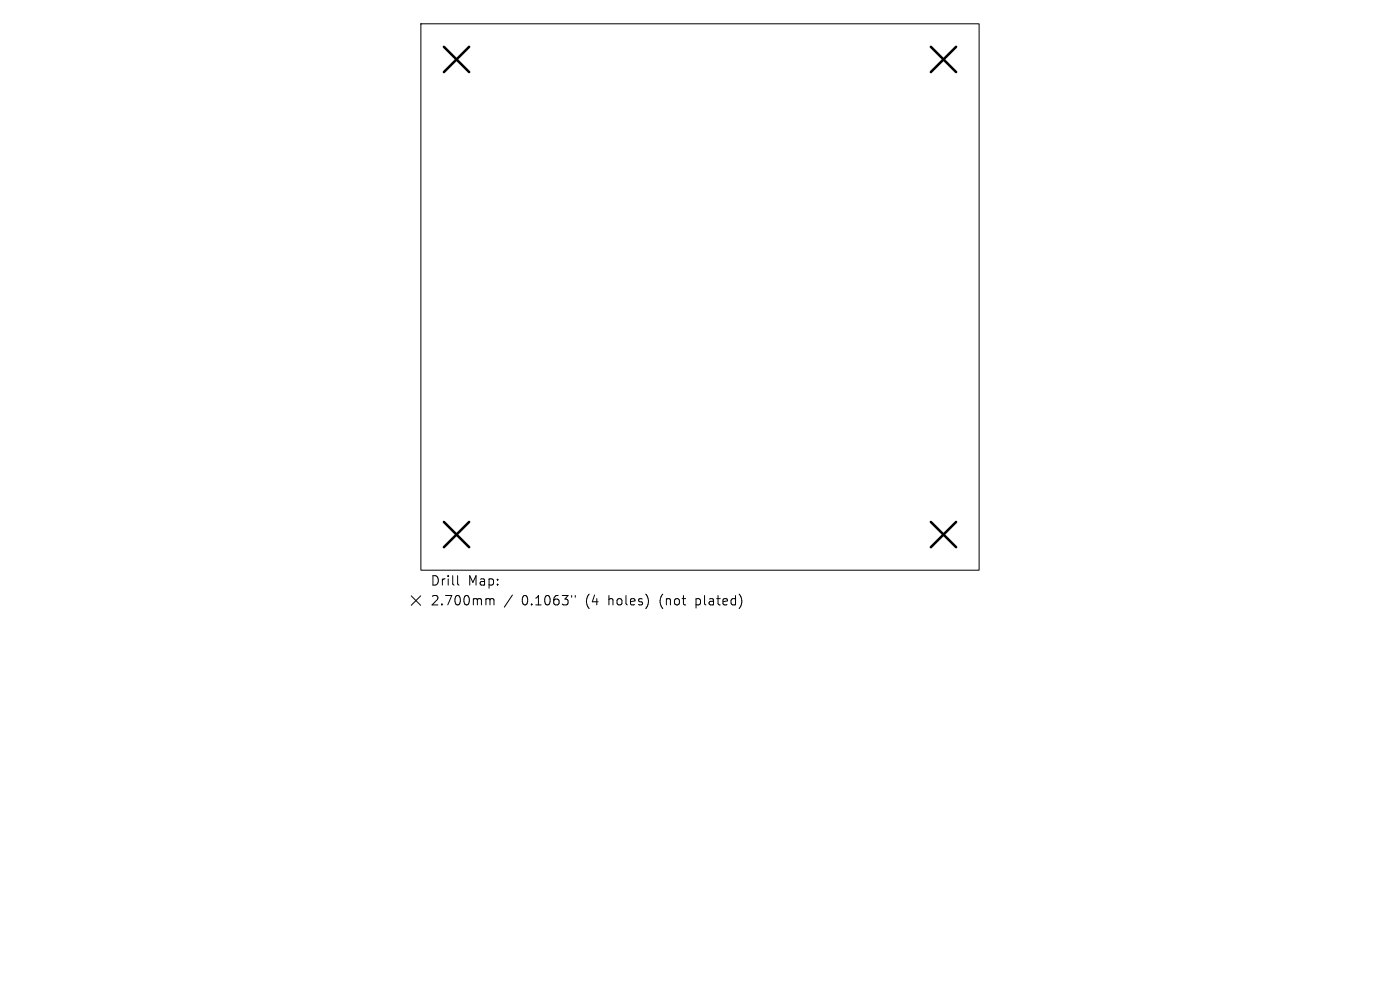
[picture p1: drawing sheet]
<svg xmlns="http://www.w3.org/2000/svg" width="297mm" height="210mm" viewBox="0 0 297 210" stroke-linecap="round" stroke-linejoin="round" font-family="sans-serif">
<defs><g id="words">
<g font-size="2.8">
<text x="91.2" y="124.5">Drill</text>
<text x="99.2" y="124.5">Map:</text>
<text x="91.2" y="128.7">2.700mm</text>
<text x="110.7" y="128.7">0.1063&quot;</text>
<text x="124.4" y="128.7">(4</text>
<text x="129.4" y="128.7">holes)</text>
<text x="140.4" y="128.7">(not</text>
<text x="148.2" y="128.7">plated)</text>
</g>
</g></defs>
<path d="M89.3 5h118.4v116h-118.4zM87.2 126.4l2 2M89.2 126.4l-2 2M97.1 122.1v1.7l.3 .3M103.4 127h.3l.2 .3M103.9 127.3l.3-.3 .5 .1 .1 1.2M103.9 127.3v1M108.7 126.2l-1.7 2.6M121.3 126.3v.4M122 126.3v.4" fill="none" stroke="#000" stroke-width=".21"/>
<path d="M94.2 9.9l5.3 5.4M99.5 9.9l-5.3 5.4M197.5 9.9l5.3 5.4M202.8 9.9l-5.3 5.4M94.2 110.7l5.3 5.4M99.5 110.7l-5.3 5.4M197.5 110.7l5.3 5.4M202.8 110.7l-5.3 5.4" fill="none" stroke="#000" stroke-width=".54"/>
<use href="#words"/>
</svg>
